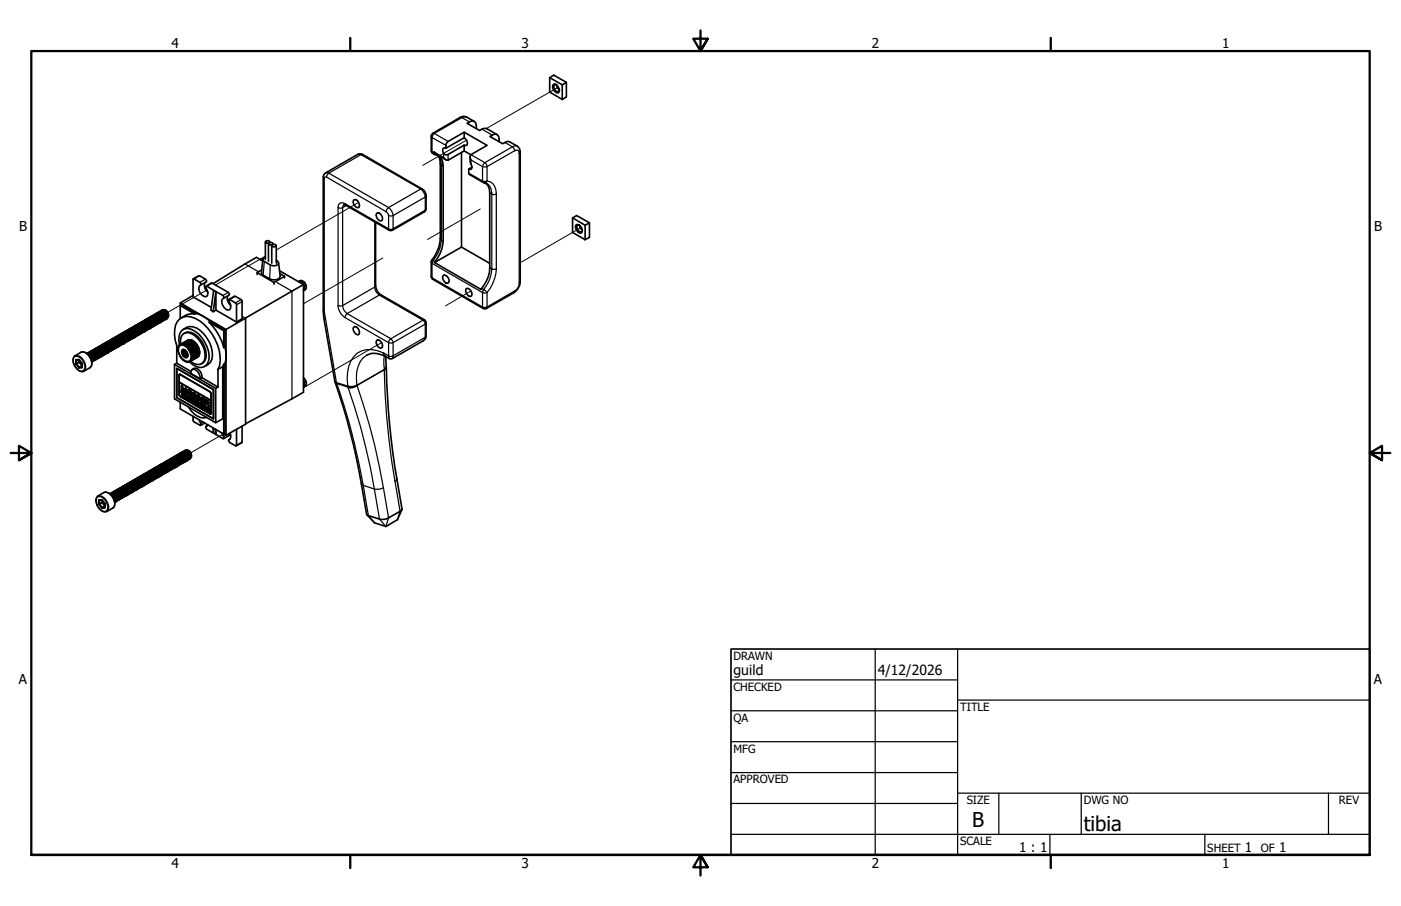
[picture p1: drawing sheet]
<svg xmlns="http://www.w3.org/2000/svg" width="432mm" height="279mm" viewBox="0 0 432 279" stroke-linecap="round" stroke-linejoin="round" font-family="sans-serif">
<defs><g id="words">
<g font-size="6.3">
<text x="299.7" y="255.1">B</text>
<text x="334" y="256.4">tibia</text>
</g>
<g font-size="4.3">
<text x="226.1" y="208">guild</text>
<text x="270.5" y="208.2">4/12/2026</text>
</g>
<g font-size="4.2">
<text x="52.8" y="14.7">4</text>
<text x="160.8" y="14.7">3</text>
<text x="268.7" y="14.7">2</text>
<text x="376.7" y="14.7">1</text>
<text x="5.9" y="71.4">B</text>
<text x="423.5" y="71.4">B</text>
<text x="5.8" y="211.1">A</text>
<text x="423.4" y="211.1">A</text>
<text x="314.1" y="262.9">1 : 1</text>
<text x="383.7" y="262.8">1</text>
<text x="394.2" y="262.8">1</text>
<text x="52.8" y="267.7">4</text>
<text x="160.8" y="267.7">3</text>
<text x="268.7" y="267.7">2</text>
<text x="376.7" y="267.7">1</text>
</g>
<g font-size="3.5">
<text x="226.1" y="203.5">DRAWN</text>
<text x="226.1" y="213">CHECKED</text>
<text x="295.9" y="219.2">TITLE</text>
<text x="226.1" y="222.6">QA</text>
<text x="226.1" y="232.1">MFG</text>
<text x="226.1" y="241.6">APPROVED</text>
<text x="297.9" y="248">SIZE</text>
<text x="334" y="248">DWG NO</text>
<text x="412.7" y="247.9">REV</text>
<text x="295.9" y="260.7">SCALE</text>
<text x="372.1" y="262.8">SHEET</text>
<text x="388.6" y="262.8">OF</text>
</g>
</g></defs>
<!-- layer: Tweak Trail (ANSI) -->
<path d="M172 26.9l-22.1 12.7M143.8 43.2l-13.5 7.8M81.8 79l-15.4 8.9M110.6 62.4l-25.4 14.7M118 79.6l-24.5 14.1M148 64.5l-16.2 9.4M179.1 70.2l-18.8 10.8M63.8 89.4l-12.1 6.9M145.2 89.7l-7.8 4.6M117.6 105.7l-24.1 13.9M68.9 133.8l-10.1 5.8" fill="none" stroke="#000" stroke-width=".31"/>
<!-- layer: Visible (ANSI) -->
<g fill="none" stroke="#000" stroke-width=".51">
<path d="M146.2 37.5l-2.3-1.4a1.94 1.94 0 0 0-2 .1l-8.7 5.1-.3 .7v4.4M146.8 39.6a1.64 1.64 0 0 0-1.5-2.3l-1.3 .7 3.8 2.3a2.27 2.27 0 0 1 2.3-.6l3.1 1.8M169.4 23.9l3.9 2.3M170.5 26.1l.4-.2a1.88 1.88 0 0 1 1.2 2.7 1.8 1.8 0 0 1-1.6-2.5zM171.4 26.1h-.4a1.32 1.32 0 0 0-.1 1.4 1.32 1.32 0 0 0 1.3 .7l.2-.4M171.6 26.2l.8 1.4-.4-.4zM173.3 26.2l1.3-.8v4.5l-1.3 .8zM174.6 25.4l-3.9-2.2-1.3 .7v4.5l3.9 2.3M132.9 46.5l.3 .6 .8 .5M134.8 47.8a3.6 3.6 0 0 1 .9 2.7v23a11.9 11.9 0 0 1-2.6 6.7M137.4 49.3l-3.4-2-.2-.4 .1 .7a3.1 3.1 0 0 1 2.7 3.6v23.1a11.8 11.8 0 0 1-2.7 6.7l14.4 8.3 .2-.3a11.1 11.1 0 0 0 2.4-6.5v-23l-.5-2.2-.6-.8M137.4 45.7a1.83 1.83 0 0 1 .7-2.1l5-2.8 7 4-4.9 2.9-.3 .4 .3 1.2"/>
<path d="M142.2 47v29.2l-8.3 4.8M143.1 44.8l-5 2.8a1.26 1.26 0 0 1-1.5-.3 1.26 1.26 0 0 1 0-1.6h.8M143.1 44.8v1.7l-5 2.9h-.4l-1-.8M143.1 42.5a1.88 1.88 0 0 1 .9 2.2l-.4 .2-.5-.1M143.1 42.5l-5.7 3.2M143.1 46.5l2.1 1.3M143.1 40.8v1.7M144.9 48.3a6 6 0 0 0 .6 3.4l-.2 .4h-.8M145.5 51.6l-1 .5 .2 1.7 4.2 2.5 1.2 .3M149.2 56.4l.7 .2M153.9 43.8a1.72 1.72 0 0 0-1.5-2.4l-1.4 .7 3.9 2.2a2.13 2.13 0 0 1 2.2-.5l2.3 1.3a2.05 2.05 0 0 1 .9 1.8v40a4.5 4.5 0 0 1-1.9 3.3l-8.5 4.9M81 79.9l-.4 4.1 .1 .5a5.7 5.7 0 0 0 4.6 1.7l.9-.6 .2-.4-.5-4.2"/>
<path d="M81.1 79.8l-.7 .3h.6M81.8 79.3l-.5 .3-.2 .7a4.6 4.6 0 0 0 4.1 1.6l.7-.7-.1-.4-.6-.5M81.8 74.6v5.4M81.9 74.4l.8-.2 .4 .2v.3a.86 .86 0 0 1-1.3-.1zM82.7 75.2v5.4M82.9 74.9l.9-.1 .3 .5a.92 .92 0 0 1-1.4-.1zM83.2 74.6v.2M83.8 75.8v5.4M83.9 75.5l.9-.1 .4 .5a.92 .92 0 0 1-1.4-.1zM84.1 75.2v.2M85.2 75.8v5.4M106 63.1l13.9 7.9h1"/>
<path d="M109 61.7l.3-.2a1.75 1.75 0 0 1 1.4 2.4l-.3 .2a1.82 1.82 0 0 1-1.4-2.4zM115.8 68.6v19.5a3.7 3.7 0 0 0 1.6 2.8l13.5 7.8M116.1 65.8l.3-.2a1.82 1.82 0 0 1 1.4 2.3 1.5 1.5 0 0 1-1.5-.5 1.5 1.5 0 0 1-.2-1.6zM130.8 65.3l.5-.9v-4.1a2.4 2.4 0 0 0-1.2-2l-18.3-10.7-.7-.2-.9 .2-9.9 5.7-.5 .7-.1 43 3.5 20.5a210.2 210.2 0 0 1 9.8 41l.5 .5 3.5 1.1a4.1 4.1 0 0 0 2.8-.4l3.5-2 .6-.8a251.3 251.3 0 0 1-4.8-43.6l-.2-3.3M130.9 65.3l-9.9 5.7M142.2 76.2l8.7 5M176.5 67.2l3.8 2.3M177.5 69.3a1.63 1.63 0 0 1 1.7 .8 1.63 1.63 0 0 1-.1 1.8 1.87 1.87 0 0 1-1.6-2.6zM178.5 69.4l-.4-.1a1.33 1.33 0 0 0-.1 1.5 1.33 1.33 0 0 0 1.3 .6l.2-.3M178.6 69.5l.2 .5 .7 .9M178.7 69.5l.8 1.4M180.3 69.5l1.4-.8v4.5l-1.4 .7z"/>
<path d="M181.7 68.7l-4-2.2-1.2 .7v4.5l3.8 2.2M42.6 99.9a1.67 1.67 0 0 1 1.6 .7 1.67 1.67 0 0 1 .1 1.8M42.9 99.8a1.66 1.66 0 0 1 1.6 .5 1.66 1.66 0 0 1 .3 1.7l-.3 .2M43 99.7a1.64 1.64 0 0 1 1.6 .7 1.64 1.64 0 0 1 0 1.8M43.2 99.6a1.71 1.71 0 0 1 1.9 2.3l-.3 .1M43.3 99.4a1.75 1.75 0 0 1 1.7 2.6M43.6 99.4a1.66 1.66 0 0 1 1.7 .5 1.66 1.66 0 0 1 .2 1.8l-.3 .1M43.6 99.9a1.99 1.99 0 0 1 1 1.8M43.7 99.3a1.69 1.69 0 0 1 1.6 .7 1.69 1.69 0 0 1 0 1.8M43.9 99.2a1.64 1.64 0 0 1 1.7 .5 1.64 1.64 0 0 1 .2 1.7l-.3 .2M43.9 99.8a1.99 1.99 0 0 1 1.1 1.7M44.1 99.1a1.68 1.68 0 0 1 1.6 2.4"/>
<path d="M44.3 99a1.64 1.64 0 0 1 1.6 .5 1.64 1.64 0 0 1 .3 1.7l-.3 .2M44.3 99.6a1.8 1.8 0 0 1 1 1.6M44.4 98.9a1.67 1.67 0 0 1 1.6 .7 1.67 1.67 0 0 1 .1 1.7M44.6 98.7a1.45 1.45 0 0 1 2 1.4l-.1 .9-.3 .2M44.6 99.4a1.8 1.8 0 0 1 1.1 1.6M44.8 98.7a1.68 1.68 0 0 1 1.6 2.5M45 98.6a1.66 1.66 0 0 1 1.7 .5 1.66 1.66 0 0 1 .2 1.7l-.3 .2M45 99.1a1.99 1.99 0 0 1 1 1.7M45.1 98.4a1.72 1.72 0 0 1 1.7 2.5M45.3 98.4a1.56 1.56 0 0 1 1.7 .6 1.56 1.56 0 0 1 0 1.8M45.3 98.9a1.7 1.7 0 0 1 1.1 1.7M45.5 98.2a1.66 1.66 0 0 1 1.6 .8 1.66 1.66 0 0 1 0 1.7"/>
<path d="M45.7 98.2a1.64 1.64 0 0 1 1.6 .5 1.64 1.64 0 0 1 .3 1.7l-.3 .2M45.7 98.7a1.99 1.99 0 0 1 1 1.8M45.8 98a1.69 1.69 0 0 1 1.6 .8 1.69 1.69 0 0 1 .1 1.7M46 97.9a1.71 1.71 0 0 1 2 2.3l-.3 .2M46 98.6a1.73 1.73 0 0 1 1.1 1.6M46.2 97.9a1.67 1.67 0 0 1 1.6 .7 1.67 1.67 0 0 1 .1 1.7M46.4 97.7a1.71 1.71 0 0 1 1.9 2.3l-.3 .2M46.4 98.4a1.8 1.8 0 0 1 1 1.6M46.5 97.6a1.74 1.74 0 0 1 1.7 2.5M46.7 97.5a1.66 1.66 0 0 1 1.7 .6 1.66 1.66 0 0 1 .3 1.7l-.3 .1M46.8 98.1a1.99 1.99 0 0 1 1 1.7M46.9 97.4a1.75 1.75 0 0 1 1.7 2.5"/>
<path d="M47.1 97.3a1.63 1.63 0 0 1 1.7 .6 1.63 1.63 0 0 1 .2 1.7l-.3 .2M47.1 97.9a1.99 1.99 0 0 1 1 1.7M47.2 97.2a1.74 1.74 0 0 1 1.8 2.5M47.4 97.2a1.64 1.64 0 0 1 1.7 .4 1.64 1.64 0 0 1 .3 1.8l-.3 .2M47.5 97.7a1.81 1.81 0 0 1 1 1.7M47.6 97a1.67 1.67 0 0 1 1.6 .7 1.67 1.67 0 0 1 .1 1.8M47.8 96.9a1.66 1.66 0 0 1 1.7 .6 1.66 1.66 0 0 1 .2 1.7l-.2 .2M47.8 97.5a1.56 1.56 0 0 1 1 1.7M47.9 96.8a1.67 1.67 0 0 1 1.7 .7 1.67 1.67 0 0 1 .1 1.8M48.1 96.7a1.71 1.71 0 0 1 2 2.3l-.3 .2M48.2 97.3a1.8 1.8 0 0 1 1 1.7M48.3 96.6a1.77 1.77 0 0 1 1.7 2.5"/>
<path d="M48.5 96.5a1.54 1.54 0 0 1 1.7 .6 1.54 1.54 0 0 1 0 1.8M48.5 97.1a1.89 1.89 0 0 1 1.1 1.7M48.6 96.4a1.66 1.66 0 0 1 1.6 .7 1.66 1.66 0 0 1 .1 1.8M48.8 96.3a1.64 1.64 0 0 1 1.7 .5 1.64 1.64 0 0 1 .3 1.8l-.3 .1M48.9 96.9a1.99 1.99 0 0 1 1 1.7M48.9 99.7h.1M49 96.2a1.74 1.74 0 0 1 1.7 2.5M49.2 96.1a1.64 1.64 0 0 1 1.7 .5 1.64 1.64 0 0 1 .3 1.8l-.3 .2M49.3 96.7a1.8 1.8 0 0 1 1 1.7M49.3 96a1.67 1.67 0 0 1 1.7 .7 1.67 1.67 0 0 1 .1 1.8M49.5 95.9a1.71 1.71 0 0 1 2 2.3l-.3 .2M49.6 96.5a1.8 1.8 0 0 1 1 1.7"/>
<path d="M49.6 99.3h.1M49.7 95.8a1.68 1.68 0 0 1 1.7 2.5M49.9 95.7a.86 .86 0 0 1 1.2 .1M50 96.3a1.99 1.99 0 0 1 1 1.7M50 95.6h.7l.4 .2M50 99.1h.1M50.3 96.1a1.7 1.7 0 0 1 1 1.7M50.7 95.9a1.99 1.99 0 0 1 1 1.7M50.7 98.7h.1M50.9 95.6l.9 .9-.8-.8M51.1 95.8l.7 .8 .1 .8M51.1 95.8l.8 1.3-.3 .9"/>
<path d="M55.6 93.4l14.1 8.2M59.5 91.1l-3.9 2.3v4.8M59.6 86l1.9-1 1.8 1.1 .4 .6-.1 .2-1.8 1M60.1 96.8a5.3 5.3 0 0 0-4.3 1.2M60.4 96.6a10 10 0 0 1 4.4 2.6M60.4 96.6l-4.5-2.6-.3 .2 4.5 2.6M60.4 96.6l-.3 .2M63.2 87.1a2.28 2.28 0 0 0 .9 3M63.5 88.3l1.7-1.1 .2 .1 5 2.9 .3 .5-.1 .3-1.6 .9M63.5 88.8l-.3 .2M64.5 99.4a17 17 0 0 1 4.5 7.8M64.5 99.4l4.5 2.6"/>
<path d="M64.8 99.2l4.5 2.6v5.2M64.8 99.2l-.3 .2M65.7 96.1l.8-6.2 2.2 1.2 .3 .7a2.2 2.2 0 0 0-.4 2.5 2.2 2.2 0 0 0 2.2 1.2 2.44 2.44 0 0 0-.4-2.9l.1-.3 .3 .1 2 1.3 .1 5.6M65.8 89.5l-2-1.2-.4 .2 .1 .4a1.95 1.95 0 0 1 .2 2.5 2.21 2.21 0 0 1-2.1-1.2 2.21 2.21 0 0 1 .4-2.5l-.4-.6-2-1.1-.1 5.6 5.7 3.2M70.3 91.2a2.36 2.36 0 0 0 .8 3M70.5 92.3l2-.9 2 1.2 .1 5.7-1.7 1-6.4-3.7-.8 .5-.7-.4 .8-6.2 .7 .4v5.7M75.6 98.1l17.9-10.3v33.2l-17.8 9.7M75.6 98.1l.1 32.7-6 3.4-.7-.3v-21.6M75.7 98.1l-6 3.5v8.1M79.2 84.1l5.3 3v.5M80.6 83.2l-1.4 .9v.5M81 80.5l-1.9-1.1-13.4 8"/>
<path d="M86.2 83.5l7.3 4.3M86.3 84.4l1.4 .8v.5M87.7 85.2l-3.2 1.9M93.5 86.8l.9 1.5M93.6 89.6l.5-.3a1.89 1.89 0 0 0-1.6-2.7l-.5 .3a1.8 1.8 0 0 1 1.5 2.8M130.8 98.7l.5 .8v4.1l-.2 .9-.7 .6-9.4 5.5M132.9 85.2l.5 .9M133.1 80.2l-.2 .6v4.5M133.3 86.1l15.6 9M136.5 85l.4-.2a1.82 1.82 0 0 1 1.4 2.3l-.4 .3a1.82 1.82 0 0 1-1.4-2.4zM143.6 89.1l.4-.2a1.85 1.85 0 0 1 1.4 2.3l-.4 .2a1.85 1.85 0 0 1-1.4-2.3zM149 95.1h.9"/>
<path d="M22.9 109.9l2.4-1.4a3.4 3.4 0 0 1 2.7 4.7l-2.5 1.4a2.74 2.74 0 0 1-2.4-1.7 2.56 2.56 0 0 1-.2-3zM23.4 110.9h.9l1 1.2v1.3l-1 .1-.9-1.2zM23.4 112.3l.2-.1 .8 1.1-.1 .2M23.4 110.9l.2 .1M23.6 111l.8-.1v.8l-.8 .5zM24.6 111.1v.5l-.2 .1 .9 1.1v-.2M24.6 111.6l.7 1M25.3 112.8l-.9 .5 .9-.1M26.8 109a1.74 1.74 0 0 1 1.6 2.5l-.1 .1a1.64 1.64 0 0 0-1.1-2.6zM26.9 109a1.66 1.66 0 0 1 1.7 .5 1.66 1.66 0 0 1 .3 1.8l-.3 .1M27 109.2a2.11 2.11 0 0 1 1.3 2.3M27.1 108.8a1.75 1.75 0 0 1 1.7 2.6"/>
<path d="M27.1 109.3a2.08 2.08 0 0 1 1.2 2.1M27.3 108.8a1.62 1.62 0 0 1 1.7 .5 1.62 1.62 0 0 1 .2 1.8l-.2 .1M27.3 109.3a1.89 1.89 0 0 1 1.1 1.8M27.4 108.6a1.66 1.66 0 0 1 1.6 .8 1.66 1.66 0 0 1 .1 1.7M27.6 108.6a1.64 1.64 0 0 1 1.7 .5 1.64 1.64 0 0 1 .3 1.7l-.3 .2M27.7 109.2a1.81 1.81 0 0 1 1 1.7M27.8 108.5a1.68 1.68 0 0 1 1.7 2.4M28 108.3a1.71 1.71 0 0 1 2 2.3l-.3 .2M28.1 109a1.8 1.8 0 0 1 1 1.6M28.1 108.3a1.67 1.67 0 0 1 1.7 .7 1.67 1.67 0 0 1 0 1.7M28.3 108.1a1.21 1.21 0 0 1 1.8 .8l.3 1.1-.4 .6M28.4 108.8a1.8 1.8 0 0 1 1 1.6"/>
<path d="M28.5 108a1.74 1.74 0 0 1 1.7 2.6M28.7 107.9a1.66 1.66 0 0 1 1.7 .6 1.66 1.66 0 0 1 .3 1.7l-.3 .2M28.8 108.5a1.99 1.99 0 0 1 1 1.7M28.8 107.8a1.75 1.75 0 0 1 1.7 2.6M29.1 107.8a1.63 1.63 0 0 1 1.6 .5 1.63 1.63 0 0 1 .3 1.7l-.3 .2M29.1 108.3a1.99 1.99 0 0 1 1 1.7M29.2 107.6a1.74 1.74 0 0 1 1.7 2.5M29.4 107.6a1.64 1.64 0 0 1 1.7 .5 1.64 1.64 0 0 1 .3 1.7l-.3 .2M29.5 108.1a1.81 1.81 0 0 1 1 1.8M29.5 107.4a1.67 1.67 0 0 1 1.7 .7 1.67 1.67 0 0 1 0 1.8M29.8 107.3a1.66 1.66 0 0 1 1.6 .6 1.66 1.66 0 0 1 .3 1.7l-.3 .2M29.8 107.9a1.56 1.56 0 0 1 1 1.7"/>
<path d="M29.8 110.7h.1M29.9 107.3a1.64 1.64 0 0 1 1.6 .7 1.64 1.64 0 0 1 .1 1.7M30.1 107.1a1.71 1.71 0 0 1 2 2.3l-.4 .2M30.2 107.7a1.99 1.99 0 0 1 1 1.7M30.2 107a1.75 1.75 0 0 1 1.7 2.5M30.5 106.9a1.66 1.66 0 0 1 1.7 .5 1.66 1.66 0 0 1 .2 1.8l-.3 .1M30.5 107.5a1.99 1.99 0 0 1 1.1 1.7M30.6 106.8a1.67 1.67 0 0 1 1.6 .7 1.67 1.67 0 0 1 .1 1.8M30.8 106.7a1.64 1.64 0 0 1 1.7 .5 1.64 1.64 0 0 1 .3 1.8l-.4 .2M30.9 107.3a1.99 1.99 0 0 1 1 1.7M30.9 110.1h.1M31 106.6a1.74 1.74 0 0 1 1.7 2.5"/>
<path d="M31.2 106.5a1.71 1.71 0 0 1 1.9 2.3l-.3 .2M31.2 107.1a1.8 1.8 0 0 1 1.1 1.7M31.3 106.4a1.67 1.67 0 0 1 1.6 .7 1.67 1.67 0 0 1 .1 1.8M31.6 106.3a1.45 1.45 0 0 1 1.9 1.3l.1 .6-.5 .6M31.6 106.9a1.8 1.8 0 0 1 1 1.7M31.7 106.2a1.74 1.74 0 0 1 1.6 2.5M31.9 106.1a1.66 1.66 0 0 1 1.7 .5 1.66 1.66 0 0 1 .2 1.8l-.3 .1M31.9 106.7a1.99 1.99 0 0 1 1.1 1.7M32 106a1.72 1.72 0 0 1 1.7 2.5M32.3 105.9a1.56 1.56 0 0 1 1.6 .6 1.56 1.56 0 0 1 0 1.8M32.3 106.5a1.7 1.7 0 0 1 1 1.7M32.3 109.3h.1"/>
<path d="M32.4 105.8a1.64 1.64 0 0 1 1.6 .7 1.64 1.64 0 0 1 0 1.8M32.6 105.7a1.64 1.64 0 0 1 1.7 .5 1.64 1.64 0 0 1 .2 1.7l-.3 .2M32.6 106.3a1.81 1.81 0 0 1 1.1 1.7M32.6 109.1h.1M32.7 105.6a1.72 1.72 0 0 1 1.8 2.5M33 105.5a1.71 1.71 0 0 1 1.9 2.3l-.3 .1M33 106.1a1.73 1.73 0 0 1 1 1.7M33.1 105.4a1.64 1.64 0 0 1 1.6 .7 1.64 1.64 0 0 1 0 1.8M33.3 105.3a1.21 1.21 0 0 1 1.8 .7l.3 1.2-.5 .6M33.3 105.9a1.8 1.8 0 0 1 1.1 1.7M33.5 105.2a1.74 1.74 0 0 1 1.6 2.5M33.7 105.1a1.66 1.66 0 0 1 1.7 .5 1.66 1.66 0 0 1 .2 1.8l-.3 .1"/>
<path d="M33.7 105.7a1.99 1.99 0 0 1 1 1.7M33.7 108.5h.1M33.8 105a1.75 1.75 0 0 1 1.7 2.5M34 104.9a1.63 1.63 0 0 1 1.7 .5 1.63 1.63 0 0 1 .2 1.7l-.3 .2M34 105.5a1.99 1.99 0 0 1 1.1 1.7M34.2 104.8a1.68 1.68 0 0 1 1.6 2.5M34.4 104.7a1.64 1.64 0 0 1 1.6 .5 1.64 1.64 0 0 1 .3 1.7l-.3 .2M34.4 105.3a1.8 1.8 0 0 1 1 1.6M34.4 108.1h.1M34.5 104.6a1.67 1.67 0 0 1 1.6 .7 1.67 1.67 0 0 1 .1 1.8M34.7 104.5a1.66 1.66 0 0 1 1.7 .5 1.66 1.66 0 0 1 .2 1.7l-.2 .2M34.7 105.1a1.56 1.56 0 0 1 1.1 1.6"/>
<path d="M34.9 104.4a1.64 1.64 0 0 1 1.6 .7 1.64 1.64 0 0 1 0 1.8M35.1 104.3a1.71 1.71 0 0 1 1.9 2.3l-.3 .1M35.1 104.8a1.99 1.99 0 0 1 1 1.8M35.2 104.1h.1M35.2 104.1a1.74 1.74 0 0 1 1.7 2.6M35.4 104.1a1.62 1.62 0 0 1 1.7 .5 1.62 1.62 0 0 1 .2 1.8l-.2 .1M35.4 104.6a1.89 1.89 0 0 1 1.1 1.8M35.6 103.9h.1M35.6 103.9a1.66 1.66 0 0 1 1.6 2.5M35.8 103.9a1.64 1.64 0 0 1 1.6 .5 1.64 1.64 0 0 1 .3 1.7l-.3 .2M35.8 104.5a1.99 1.99 0 0 1 1 1.7M35.9 103.8a1.68 1.68 0 0 1 1.7 2.4"/>
<path d="M36.1 103.6a1.71 1.71 0 0 1 2 2.3l-.3 .2M36.2 104.3a1.8 1.8 0 0 1 1 1.6M36.3 103.6a1.67 1.67 0 0 1 1.6 .7 1.67 1.67 0 0 1 .1 1.7M36.4 103.4a1.71 1.71 0 0 1 2 2.3l-.3 .2M36.5 104.1a1.8 1.8 0 0 1 1 1.6M36.6 103.3a1.74 1.74 0 0 1 1.7 2.6M36.8 103.3a1.66 1.66 0 0 1 1.7 .5 1.66 1.66 0 0 1 .3 1.7l-.3 .2M36.9 103.8a1.99 1.99 0 0 1 1 1.7M37 103.1h.1M37 103.1a1.71 1.71 0 0 1 1.7 2.5M37.2 103.1a1.56 1.56 0 0 1 1.7 .6 1.56 1.56 0 0 1 0 1.8M37.2 103.6a1.7 1.7 0 0 1 1 1.7"/>
<path d="M37.3 102.9h.1M37.4 102.9a1.63 1.63 0 0 1 1.6 .8 1.63 1.63 0 0 1 0 1.7M37.5 102.9a1.64 1.64 0 0 1 1.7 .5 1.64 1.64 0 0 1 .3 1.7l-.3 .2M37.6 103.4a1.81 1.81 0 0 1 1 1.8M37.7 102.7a1.73 1.73 0 0 1 1.7 2.5M37.9 102.6a1.66 1.66 0 0 1 1.7 .6 1.66 1.66 0 0 1 .2 1.7l-.2 .2M37.9 103.3a1.73 1.73 0 0 1 1.1 1.6M38 102.6a1.64 1.64 0 0 1 1.7 .7 1.64 1.64 0 0 1 0 1.7M38.2 102.4a1.71 1.71 0 0 1 2 2.3l-.3 .2M38.3 103.1a1.8 1.8 0 0 1 1 1.6M38.4 102.3a1.74 1.74 0 0 1 1.7 2.5M38.6 102.2a1.66 1.66 0 0 1 1.7 .6 1.66 1.66 0 0 1 .3 1.7l-.3 .1"/>
<path d="M38.7 102.8a1.99 1.99 0 0 1 1 1.7M38.7 105.6v.1M38.7 102.1a1.75 1.75 0 0 1 1.7 2.5M38.9 102a1.64 1.64 0 0 1 1.7 .5 1.64 1.64 0 0 1 .3 1.8l-.3 .2M39 102.6a1.99 1.99 0 0 1 1 1.7M39.1 101.9a1.67 1.67 0 0 1 1.7 2.5M39.3 101.9a1.64 1.64 0 0 1 1.7 .4 1.64 1.64 0 0 1 .3 1.8l-.3 .2M39.4 102.4a1.8 1.8 0 0 1 1 1.7M39.4 101.7a1.67 1.67 0 0 1 1.7 .7 1.67 1.67 0 0 1 0 1.8M39.7 101.6a1.45 1.45 0 0 1 2 1.3l-.1 1-.3 .2M39.7 102.2a1.56 1.56 0 0 1 1 1.7M39.8 101.5a1.64 1.64 0 0 1 1.6 .7 1.64 1.64 0 0 1 .1 1.8"/>
<path d="M40 101.4a1.71 1.71 0 0 1 2 2.3l-.3 .2M40.1 102a1.99 1.99 0 0 1 1 1.7M40.1 101.3a1.72 1.72 0 0 1 1.7 2.5M40.4 101.2a1.62 1.62 0 0 1 1.7 .5 1.62 1.62 0 0 1 .2 1.8l-.3 .1M40.4 101.8a1.89 1.89 0 0 1 1.1 1.7M40.5 101.1a1.66 1.66 0 0 1 1.6 .7 1.66 1.66 0 0 1 .1 1.8M40.7 101a1.64 1.64 0 0 1 1.7 .5 1.64 1.64 0 0 1 .3 1.8l-.3 .1M40.8 101.6a1.99 1.99 0 0 1 1 1.7M40.9 100.9a1.68 1.68 0 0 1 1.6 2.5M41.1 100.8a1.71 1.71 0 0 1 2 2.3l-.4 .2M41.1 101.4a1.8 1.8 0 0 1 1.1 1.7M41.2 100.7a1.64 1.64 0 0 1 1.6 .7 1.64 1.64 0 0 1 .1 1.8"/>
<path d="M41.4 100.6a1.71 1.71 0 0 1 2 2.3l-.3 .2M41.5 101.2a1.8 1.8 0 0 1 1 1.7M41.6 100.5a1.74 1.74 0 0 1 1.6 2.5M41.8 100.4a1.66 1.66 0 0 1 1.7 .5 1.66 1.66 0 0 1 .3 1.8l-.4 .1M41.8 101a1.99 1.99 0 0 1 1.1 1.7M41.8 103.8h.1M41.9 100.3a1.75 1.75 0 0 1 1.7 2.5M42.2 100.2a1.63 1.63 0 0 1 1.6 .5 1.63 1.63 0 0 1 .3 1.7l-.3 .2M42.2 100.8a1.99 1.99 0 0 1 1 1.7M42.3 100.1a1.68 1.68 0 0 1 1.6 2.5M42.5 100a1.64 1.64 0 0 1 1.7 .5 1.64 1.64 0 0 1 .2 1.7l-.3 .2M42.5 100.6a1.81 1.81 0 0 1 1.1 1.7"/>
<path d="M42.9 100.4a1.56 1.56 0 0 1 1 1.6M43.2 100.2a1.8 1.8 0 0 1 1.1 1.7M46.8 100.9v.1M47.8 100.3h.1M53.8 112.4l12.7 7.4M54.5 113.6l11.3 6.5v9.1l-11.3-6.6zM54.5 112l4.4 2.6M55 107.6l-.2 .2 .3 .5-.2 .1 .3 .5v.4l.3 .2 .1 .5h.2v.4l.2 .2h.3l.2 .5 .2-.1M55.1 107.1l-.2 .1 .2 .5-.3 .1M55.2 106.6l-.2 .3 .1 .3h-.2M55.2 115.7v2.2l9.9 5.6-9.8-5.6M55.2 117.9v2.6l9.8 5.7"/>
<path d="M55.2 115.7l.4-.1 9.1 5.2 .3 .5 .1 2.1M55.2 117.9h.1M55.3 106.4a5 5 0 0 1 .8-4.5 3.2 3.2 0 0 1 3.9 .2 10.1 10.1 0 0 1 4.4 8.8 2.84 2.84 0 0 1-2 2.4 2.84 2.84 0 0 1-3-.8l-1-.9M55.3 115.4l9.7 5.6v6.6l-9.7-5.6zM55.3 115.4l-.1 .3M55.3 115.5h.3M55.6 106.2v.4l-.2-.2M55.7 106.2a2.7 2.7 0 0 1 2.1-3.6 7.5 7.5 0 0 1 5.1 8.7 2.8 2.8 0 0 1-4.5-.1l.1 .3M55.9 118.9l.3 .2 .4 1.6 .5-1.1 .3 .2v1.5l-.2-.1v-1.3l-.4 1-.7-1.6v1.2l-.2-.1zM56 108.4a2.02 2.02 0 0 0 1.3 1.9M56 118.9v1.5M56.1 106.2l-.1 .3-.2-.3"/>
<path d="M56.1 119.3l.5 1.5M56.2 107.9a1.58 1.58 0 0 1 1.5 2.3 1.5 1.5 0 0 1-1.5-.7 1.5 1.5 0 0 1 0-1.6zM56.3 106.2l.2 .4 .1-.3M56.3 107.8l-.1 .1M56.4 108.5l.7 1.3M56.5 101.6a3.8 3.8 0 0 1 5.2 .3 9.6 9.6 0 0 1 3.6 9l-.5 .9-1.7 1.2M56.5 111.1l.2-.1 .1 .3 .4 .1M56.7 102.8a2.95 2.95 0 0 1 4.1 .8 7.9 7.9 0 0 1 2.6 7l-.3 .8-1 .8M56.7 107.8a1.76 1.76 0 0 0 1.1 2.1M56.8 106.4l.2 .3 .1-.1M56.8 107.8a1.61 1.61 0 0 0 1 1.9M56.8 108.3l.7 1.3"/>
<path d="M57 107.9a1.82 1.82 0 0 0 .8 1.6M57.1 111.4l.1-.1 .1 .3h.5M57.1 108l.2 .8 .5 .6M57.1 108.1l.7 1.2M57.2 119.6l-.6 1.1M57.2 119.9h.1M57.3 119.9l-.1 1.3h.2M57.3 106.7l.1 .4 .2-.1M57.5 108.4l.2 .5M57.7 108.7l.1 .6-.3 .7a1.6 1.6 0 0 1-1-2.2 1.62 1.62 0 0 0 1.2 2.1M57.8 105a2.11 2.11 0 0 1 2.8 1.2 3.6 3.6 0 0 1 .7 3.5l-2.9 1.8M57.8 107.3v.3h.3"/>
<path d="M58 104.9l-2.6 1.5-.1 .4-.2-.1M58.2 111.6l-.4 .1-.1-.3-.1 .2M58.3 104.8l-2.7 1.4 2.5-1.4M58.3 111.6l-.3-.2v.3M58.3 107.8l-.1 .3 .3 .1M58.5 104.8l-2.4 1.4 2.6-1.4M58.7 108.5l-.2 .2 .3 .1M58.9 110.9h-.2l.1 .3M58.9 109.2l-.2 .1 .3 .2M59.1 104.9l-2.5 1.4 .2 .1 2.4-1.4M59.1 110.4h-.3l.2 .3M59.1 109.9h-.2l.2 .3"/>
<path d="M59.2 113.9a2 2 0 0 1 3 1.9v.7M59.6 105.2l-2.5 1.4 .2 .1 2.5-1.4M60.1 105.6l-2.5 1.4 .2 .3 2.5-1.5M60.1 105.5l-2.7 1.6M60.5 106l-2.7 1.6M60.6 106.1l-2.5 1.5 .2 .2 2.5-1.4M60.9 106.6l-2.7 1.5M61 106.7l-2.5 1.5 .2 .3 2.5-1.4M61 110.1l-2.7 1.5M61.2 107.2l-2.7 1.5M61.3 107.4l-2.5 1.4 .1 .4 2.5-1.5M61.3 109.8l-2.6 1.6 2.5-1.5"/>
<path d="M61.4 107.8l-2.7 1.5M61.5 108.1l-2.5 1.4 .1 .4 2.4-1.5M61.5 109.3l-2.6 1.6 2.5-1.4M61.5 108.8l-2.4 1.4v.2l2.4-1.4M62.2 116.5l-.5 .3-2.8-1.6v-.7l.3-.5a2.35 2.35 0 0 1 2.5 2.8M67.2 113.9a10.9 10.9 0 0 0-1-9.4 11.7 11.7 0 0 0-8.7-7 3.9 3.9 0 0 0-3.7 4.1l.2 3.2 .5 1.8v5.4l-.7 .4v10.6l12.7 7.4M67.2 113.9v5.5l-5-2.9M68.6 113.1v16.1l-2.1 1.2v-10.6l.7-.4M68.6 113.1l-1.4 .8M69.3 112.1l-.3 .2-.4 .8M69.3 107l.4 2.7M69.3 112.1v21.6l-.3 .2-13.4-7.8v-2.1"/>
<path d="M69.3 101.8l-.3 .2v5.2M69.3 107l-.3 .2M69.7 109.7l-.4 2.4M69.7 109.7v24.5M93.5 116.5a1.54 1.54 0 0 1 1 1.4 1.54 1.54 0 0 1-.9 1.4M93.5 117.4a1.41 1.41 0 0 1 0 2M93.5 116.5l.9 1.5M109 100.9l.3-.2a1.75 1.75 0 0 1 1.4 2.4l-.3 .2a1.82 1.82 0 0 1-1.4-2.4zM113 109.5a6.1 6.1 0 0 1 5.7 .3M116.1 105l.3-.2a1.82 1.82 0 0 1 1.4 2.3l-.4 .3a1.75 1.75 0 0 1-1.3-2.4zM118.2 108.8l.4 1 1.6 .8 .7-.1M55.2 120.5l9.8 5.7"/>
<path d="M55.3 120.6l-.1 1.1 .4 .5 9.1 5.4M55.4 139.9a1.68 1.68 0 0 1 1.6 2.5M55.6 139.8a1.62 1.62 0 0 1 2.1 1.6v.4l-.5 .4M55.7 139.7a1.67 1.67 0 0 1 1.6 .7 1.67 1.67 0 0 1 .1 1.8M55.9 120.4l.2 .1M55.9 121.4a.63 .63 0 0 1 .6 .4 .63 .63 0 0 1 0 .6l-.6-.2zM55.9 122.2l.7 .2M55.9 139.6a1.66 1.66 0 0 1 1.7 .5 1.66 1.66 0 0 1 .2 1.8l-.2 .1M56.1 121.5v.7h.4M56.1 139.4a1.69 1.69 0 0 1 1.6 .8 1.69 1.69 0 0 1 0 1.8M56.3 139.4a1.66 1.66 0 0 1 1.7 .5 1.66 1.66 0 0 1 .2 1.8l-.3 .1M56.3 140a1.99 1.99 0 0 1 1 1.7"/>
<path d="M56.4 121.7l-.3-.2 .3 .2 .1 .5M56.4 139.3a1.75 1.75 0 0 1 1.7 2.5M56.6 121.9l-.1 .3M56.6 139.2a1.64 1.64 0 0 1 1.7 .5 1.64 1.64 0 0 1 .3 1.7l-.3 .2M56.6 120.8h.2M56.7 139.8a1.99 1.99 0 0 1 1 1.7M56.8 121.9l.1 .8zM56.8 139.1a1.64 1.64 0 0 1 1.6 .7 1.64 1.64 0 0 1 0 1.7M56.8 121.9v.7M57 139l.5-.2 .7 .3M57 139.6a1.81 1.81 0 0 1 1 1.7M57.1 122.2h.4l.3 .5-.6-.4a.38 .38 0 0 0 0 .5 .38 .38 0 0 0 .5 .1l-.2-.3 .3 .2v.3l-.6-.2z"/>
<path d="M57.1 138.8l1.1 .3M57.1 138.8v.1M57.3 122.2l-.1 .1M57.4 122.9l.4 .2M57.4 139.4a1.8 1.8 0 0 1 1 1.6M57.5 122.7l.2 .2M57.5 122.3l-.4-.1 .1 .5M57.7 122.8v.2M57.7 122.6h.1M57.7 139.2a1.8 1.8 0 0 1 1 1.6M57.8 120.3l.3-.1 .7 .4 .3 .6-.9-.7a.82 .82 0 0 0-.1 1 .82 .82 0 0 0 .9 .4l-.5-.7 .7 .3v.6a1.46 1.46 0 0 1-1.4-1.8zM57.9 120.3a1.26 1.26 0 0 0 1.3 1.7"/>
<path d="M57.9 138.9l.9 .9-.7-.8a1.57 1.57 0 0 1 .9 1.7M58 122.6v.8zM58 125.5a5.3 5.3 0 0 0 5.6 3.2M58 120.5l.8 .2 .1 .5M58 122.6v.7M58.2 139.1l.7 1.2a.64 .64 0 0 1-.2 1M58.5 121.3l.5 .3M58.5 122.9l.6 .6 .1-.2v.7l-.5-.6-.2 .2zM58.5 123.6h.2M58.5 121.2v.1M58.6 122.9v.7M58.7 123.4l.4 .2"/>
<path d="M59.1 121.5l-.1 .4M59.1 121.1h.1M59.1 123.6v.4M59.1 123.3v.2M59.1 124h.1M59.4 123.4l.1 .8zM59.4 124.1h.1M59.4 121.2a.91 .91 0 0 1 1 .5 .91 .91 0 0 1-.2 1.1l-.6-.3-.2-.4 .6 .5 .3-.4h-.4l-.3-.3zM59.4 123.4v.7M59.5 128.4l.1 1.5 2.2 1.3 .2-.3-.7-1.5M59.5 122.2l.4 .5h.4M59.6 121.1v.7l.3 .4h.4l-.2 .4"/>
<path d="M59.7 121.3l.5 .2-.1 .6M59.7 121.3a.51 .51 0 0 1 .4 .8l-.4-.2zM59.9 123.7l.6 .3h-.2v.7l-.2-.8zM59.9 123.8l.2 .1M60.1 124.6h.2M60.2 123.9v.6M60.3 124h.2M60.6 121.9a.93 .93 0 0 1 1 .5 .93 .93 0 0 1-.2 1.1l-.6-.3-.2-.4 .5 .5h.3l.1-.4-.7-.3zM60.6 124.2l.6 .3 .1 .5-.5-.1zM60.7 124.3h.3M60.7 124.2v.5M60.8 122.9l.7 .6"/>
<path d="M60.8 121.9v.7l.4 .3h.3l-.2 .4M60.8 124.3l.3 .2 .1 .5-.4-.2zM60.9 122l.5 .2v.6M60.9 122l.4 .3v.5l-.4-.2zM61 125l.3 .1M61.2 125h.1M61.3 124.6l-.1 .4M61.5 124.6l.5 .3 .1 .3h-.3l.4 .5-.5-.5-.2 .1zM61.5 125.3h.1M61.5 124.7v.6M61.6 125l.3 .2M61.6 125.1h.2"/>
<path d="M61.8 125.1l-.1 .1M61.8 125.2h.2M61.8 125.2h.1M61.8 125.2h.3M61.9 124.8l-.3-.1 .4 .5M62 125.3v.4M62 122.6h.4l.3 .3 .2 .4-.7-.6-.2 .5h.4l.3 .3 .2 .7a.95 .95 0 0 1-1-.5 .95 .95 0 0 1 .1-1.1zM62 122.6a1.12 1.12 0 0 0 .8 1.6M62 125v.2M62.1 123.1l-.1 .1M62.2 123.3l.5 .2v.5M62.2 123.3l.4 .3v.5l-.5-.4z"/>
<path d="M62.2 122.7h.1M62.3 125.2h.1a.79 .79 0 0 1 .5 1l-.5-.3zM62.3 122.7h.1M62.3 122.7h.2M62.4 125.2v.4M62.4 125.3h.3M62.6 125.3l-.2 .2 .2 .4M62.6 125.9h.1M62.6 125.9l.1 .1M62.6 125.8l.2 .2M62.6 125.3l.3 .3-.1 .4M62.6 125.8v.1"/>
<path d="M62.7 122.9v.3M62.7 126h.1M62.7 125.9v.1M62.7 124l-.1 .1M62.7 123.1l.2 .1M62.9 126h.1M62.9 125.5l-.1 .5M63.1 125.5l.3 .9 .4-.5-.2 .7-.4-.2zM63.1 130.4l-1.3 .8M63.2 123.1a1.43 1.43 0 0 1 1.3 1.2l-.5 .1 .6 1-.8-1.1-.4-.2v.6h-.2zM63.2 124.7h.2M63.2 125.6v.6"/>
<path d="M63.2 123.1v1.5M63.2 126.2h.1M63.4 124.1l.4 .2M63.4 126.4l.3 .1M63.4 123.4l.8 .4 .1 .4zM63.4 123.4v.5l.8 .3M63.7 125.9l-.1 .5M63.8 124.3l.5 1M63.8 131.3l-.3 .2M63.9 126l.6 .3-.5-.1 .5 .4-.5-.1v.2l.5 .4-.6-.4zM63.9 126.7l.6 .3M64 131l-.6 .7 .1 .4 2.3 1.5-.2-1.7"/>
<path d="M64 126.5l.5 .1M64 126.2l.5 .2M64 124.4h.4M64 126v.7M64.4 125.2l.1 .1M64.7 127.6h.3M65 123.6l.1 2.5M65 126.2v1.2l-.3 .2M65.1 127.4l-.2 .2M66.3 132.3l.2 1.7-.7-.4M66.5 132.5v1.5l2.5 1.3-.6-1.8M70.6 133.7v.6l-1.6 1"/>
<path d="M70.9 135.4l-.4 .2M72.9 132.4l-.1 5.1-2-1-.4-.7a1.66 1.66 0 0 0 .5-2.3M74.6 131.4l-.1 5.1-1.7 1M29.9 153.2l2.5-1.4a3.4 3.4 0 0 1 2.7 4.7l-2.5 1.4a3.4 3.4 0 0 1-2.7-4.7zM30.4 154.2l1-.1 1 1.2v1.4l-1 .1-1-1.3zM30.4 155.5l.3-.1 .8 1.1-.1 .3M30.4 154.2l.3 .1M31.4 154.2v.8l-.7 .4v-1.1l.8-.1M31.7 154.4v.5l-.3 .1 1 1M31.7 154.9l.7 .9M32.4 156.1l-.9 .4h.9M34 152.3a1.63 1.63 0 0 1 1.7 .5 1.63 1.63 0 0 1 .2 1.7l-.3 .2"/>
<path d="M34.1 152.5a2.14 2.14 0 0 1 1.3 2.3M34.2 152.1a1.68 1.68 0 0 1 1.6 2.5M34.2 152.5a2.44 2.44 0 0 1 1.2 2.2M34.4 152a1.71 1.71 0 0 1 1.9 2.3l-.3 .2M34.4 152.7a1.8 1.8 0 0 1 1 1.6M34.5 152a1.69 1.69 0 0 1 1.6 .7 1.69 1.69 0 0 1 .1 1.7M34.7 151.8l.4-.2a1.76 1.76 0 0 1 1.3 2.7M34.7 152.4a1.7 1.7 0 0 1 1.1 1.7M34.9 151.7a1.69 1.69 0 0 1 1.6 .8 1.69 1.69 0 0 1 0 1.7M35.1 151.6a1.66 1.66 0 0 1 1.7 .6 1.66 1.66 0 0 1 .2 1.7l-.3 .2M35.1 152.2a1.99 1.99 0 0 1 1 1.7M35.2 151.5h.1"/>
<path d="M35.2 151.5a1.71 1.71 0 0 1 1.7 2.5M35.4 151.4a1.6 1.6 0 0 1 1.7 .5 1.6 1.6 0 0 1 .2 1.8l-.2 .2M35.4 152a1.89 1.89 0 0 1 1.1 1.7M35.5 154.8a1.73 1.73 0 0 0-1.7-2.5 1.69 1.69 0 0 1 1.6 2.6M35.6 151.3h.1M35.6 151.3a1.63 1.63 0 0 1 1.6 .8 1.63 1.63 0 0 1 0 1.7M35.8 151.2a1.71 1.71 0 0 1 1.9 2.3l-.3 .2M35.8 151.8a1.8 1.8 0 0 1 1 1.7M35.9 151.1a1.74 1.74 0 0 1 1.7 2.5M35.9 151.1h.1M36.1 151a1.71 1.71 0 0 1 2 2.3l-.3 .2M36.2 151.6a1.8 1.8 0 0 1 1 1.7"/>
<path d="M36.3 150.9h.1M36.3 150.9a1.74 1.74 0 0 1 1.7 2.5M36.4 150.8a1.66 1.66 0 0 1 1.8 .5 1.66 1.66 0 0 1 .2 1.8l-.3 .1M36.5 151.4a1.99 1.99 0 0 1 1 1.7M36.6 150.7a1.74 1.74 0 0 1 1.7 2.5M36.8 150.6a1.64 1.64 0 0 1 1.7 .5 1.64 1.64 0 0 1 .3 1.7l-.3 .2M36.9 151.2a1.99 1.99 0 0 1 1 1.7M37 150.5h.1M37 150.5a1.68 1.68 0 0 1 1.7 2.5M37.2 150.4a1.56 1.56 0 0 1 1.7 .7 1.56 1.56 0 0 1 0 1.7M37.2 151a1.58 1.58 0 0 1 1 1.7M37.3 150.3a1.64 1.64 0 0 1 1.7 .7 1.64 1.64 0 0 1 0 1.8"/>
<path d="M37.5 150.2a1.71 1.71 0 0 1 2 2.3l-.3 .2M37.6 150.8a1.8 1.8 0 0 1 1 1.7M37.7 150.1a1.69 1.69 0 0 1 1.6 .7 1.69 1.69 0 0 1 .1 1.8M37.9 150a1.66 1.66 0 0 1 1.7 .5 1.66 1.66 0 0 1 .2 1.8l-.2 .2M37.9 150.6a1.73 1.73 0 0 1 1.1 1.7M38 149.9h.1M38.1 149.9a1.69 1.69 0 0 1 1.6 2.5M38.2 149.8a1.66 1.66 0 0 1 1.7 .5 1.66 1.66 0 0 1 .3 1.8l-.3 .1M38.3 150.4a1.99 1.99 0 0 1 1 1.7M38.4 149.7a1.71 1.71 0 0 1 1.7 2.4M38.6 149.6a1.64 1.64 0 0 1 1.7 .5 1.64 1.64 0 0 1 .3 1.7l-.3 .2M38.7 150.2a1.99 1.99 0 0 1 1 1.7"/>
<path d="M38.7 149.5a1.67 1.67 0 0 1 1.7 .7 1.67 1.67 0 0 1 0 1.8M38.9 149.4a1.64 1.64 0 0 1 1.7 .5 1.64 1.64 0 0 1 .3 1.7l-.3 .2M39 150a1.8 1.8 0 0 1 1 1.6M39.1 149.3a1.68 1.68 0 0 1 1.7 2.5M39.3 149.2a1.71 1.71 0 0 1 2 2.2l-.3 .2M39.4 149.8a1.8 1.8 0 0 1 1 1.6M39.4 149.1a1.69 1.69 0 0 1 1.7 .7 1.69 1.69 0 0 1 0 1.8M39.7 149l.3-.2a1.96 1.96 0 0 1 1.6 2.5l-.3 .1M39.7 149.5a1.7 1.7 0 0 1 1 1.8M39.8 148.8a1.69 1.69 0 0 1 1.6 .8 1.69 1.69 0 0 1 .1 1.8M40 148.8a1.66 1.66 0 0 1 1.7 .5 1.66 1.66 0 0 1 .3 1.8l-.3 .1M40.1 149.4a1.99 1.99 0 0 1 1 1.7"/>
<path d="M40.1 148.7a1.67 1.67 0 0 1 1.7 .7 1.67 1.67 0 0 1 0 1.7M40.4 148.6a1.6 1.6 0 0 1 1.7 .5 1.6 1.6 0 0 1 .2 1.7l-.3 .2M40.4 149.2a1.89 1.89 0 0 1 1.1 1.7M40.5 148.5a1.64 1.64 0 0 1 1.6 .7 1.64 1.64 0 0 1 .1 1.7M40.7 148.3a1.71 1.71 0 0 1 2 2.3l-.3 .2M40.8 149a1.8 1.8 0 0 1 1 1.6M40.9 148.3a1.68 1.68 0 0 1 1.6 2.4M41.1 148.1a1.71 1.71 0 0 1 2 2.3l-.4 .2M41.1 148.8a1.8 1.8 0 0 1 1.1 1.6M41.2 148a1.69 1.69 0 0 1 1.6 .8 1.69 1.69 0 0 1 .1 1.8M41.4 148a1.66 1.66 0 0 1 1.7 .5 1.66 1.66 0 0 1 .3 1.7l-.3 .2M41.5 148.5a1.99 1.99 0 0 1 1 1.7"/>
<path d="M41.6 147.8a1.74 1.74 0 0 1 1.6 2.6M41.8 147.8a1.64 1.64 0 0 1 1.7 .5 1.64 1.64 0 0 1 .3 1.7l-.4 .2M41.8 148.3a1.99 1.99 0 0 1 1.1 1.8M41.9 147.6a1.67 1.67 0 0 1 1.6 .7 1.67 1.67 0 0 1 .1 1.8M42.2 147.6a1.63 1.63 0 0 1 1.6 .5 1.63 1.63 0 0 1 .3 1.7l-.3 .2M42.2 148.1a1.81 1.81 0 0 1 1 1.8M42.3 147.4a1.68 1.68 0 0 1 1.6 2.5M42.5 147.3a1.71 1.71 0 0 1 1.9 2.3l-.3 .2M42.5 148a1.8 1.8 0 0 1 1.1 1.6M42.6 147.3a1.67 1.67 0 0 1 1.6 .7 1.67 1.67 0 0 1 .1 1.7M42.9 147.1a1.66 1.66 0 0 1 1.6 .6 1.66 1.66 0 0 1 .3 1.7l-.3 .2M42.9 147.8a1.56 1.56 0 0 1 1 1.6"/>
<path d="M43 147a1.69 1.69 0 0 1 1.6 .8 1.69 1.69 0 0 1 0 1.7M43.2 146.9a1.66 1.66 0 0 1 1.7 .6 1.66 1.66 0 0 1 .2 1.7l-.3 .2M43.2 147.5a1.99 1.99 0 0 1 1.1 1.7M43.3 146.8a1.72 1.72 0 0 1 1.7 2.5M43.6 146.7a1.64 1.64 0 0 1 1.6 .5 1.64 1.64 0 0 1 .3 1.8l-.3 .2M43.6 147.3a1.99 1.99 0 0 1 1 1.7M43.7 146.6a1.64 1.64 0 0 1 1.6 .7 1.64 1.64 0 0 1 0 1.8M43.9 146.6a1.64 1.64 0 0 1 1.7 .4 1.64 1.64 0 0 1 .2 1.8l-.3 .2M43.9 147.1a1.8 1.8 0 0 1 1.1 1.7M44.1 146.4a1.74 1.74 0 0 1 1.6 2.5M44.1 146.4h.1M44.3 146.3a1.71 1.71 0 0 1 1.9 2.3l-.3 .2"/>
<path d="M44.3 146.9a1.8 1.8 0 0 1 1 1.7M44.4 146.2a1.69 1.69 0 0 1 1.6 .8 1.69 1.69 0 0 1 .1 1.7M44.6 146.1a1.65 1.65 0 0 1 1.7 .6 1.65 1.65 0 0 1 .2 1.7l-.3 .2M44.6 146.7a1.99 1.99 0 0 1 1.1 1.7M44.8 146a1.71 1.71 0 0 1 1.6 2.5M45 145.9a1.66 1.66 0 0 1 1.7 .5 1.66 1.66 0 0 1 .2 1.8l-.3 .1M45 146.5a1.99 1.99 0 0 1 1 1.7M45.1 145.8a1.67 1.67 0 0 1 1.6 .7 1.67 1.67 0 0 1 .1 1.8M45.3 145.7a1.56 1.56 0 0 1 1.7 .7 1.56 1.56 0 0 1 0 1.7M45.3 146.3a1.7 1.7 0 0 1 1.1 1.7M45.5 145.6a1.64 1.64 0 0 1 1.6 .7 1.64 1.64 0 0 1 0 1.8M45.7 145.5a1.71 1.71 0 0 1 1.9 2.3l-.3 .2"/>
<path d="M45.7 146.1a1.8 1.8 0 0 1 1 1.7M45.8 145.4a1.69 1.69 0 0 1 1.6 .7 1.69 1.69 0 0 1 .1 1.8M46 145.3a1.71 1.71 0 0 1 2 2.3l-.3 .2M46 145.9a1.73 1.73 0 0 1 1.1 1.7M46.2 145.2a1.66 1.66 0 0 1 1.6 .7 1.66 1.66 0 0 1 0 1.8M46.4 145.1a1.66 1.66 0 0 1 1.7 .5 1.66 1.66 0 0 1 .2 1.8l-.3 .1M46.4 145.7a1.99 1.99 0 0 1 1 1.7M46.5 145a1.77 1.77 0 0 1 1.8 2.4M46.7 144.9a1.64 1.64 0 0 1 1.7 .5 1.64 1.64 0 0 1 .3 1.7l-.3 .2M46.8 145.5a1.99 1.99 0 0 1 1 1.7M46.9 144.8a1.67 1.67 0 0 1 1.6 .7 1.67 1.67 0 0 1 .1 1.8M47.1 144.7a1.63 1.63 0 0 1 1.7 .5 1.63 1.63 0 0 1 .2 1.7l-.3 .2"/>
<path d="M47.1 145.3a1.81 1.81 0 0 1 1 1.7M47.2 144.6a1.67 1.67 0 0 1 1.7 .7 1.67 1.67 0 0 1 .1 1.8M47.4 144.5a1.71 1.71 0 0 1 2 2.2l-.3 .2M47.5 145.1a1.8 1.8 0 0 1 1 1.6M47.6 144.4a1.67 1.67 0 0 1 1.6 .7 1.67 1.67 0 0 1 .1 1.8M47.8 144.3a1.66 1.66 0 0 1 1.7 .5 1.66 1.66 0 0 1 .2 1.8l-.2 .1M47.8 144.9a1.56 1.56 0 0 1 1 1.7M47.9 144.1a1.69 1.69 0 0 1 1.7 .8 1.69 1.69 0 0 1 0 1.8M48.1 144.1a1.66 1.66 0 0 1 1.7 .5 1.66 1.66 0 0 1 .3 1.8l-.3 .1M48.2 144.7a1.99 1.99 0 0 1 1 1.7M48.3 144a1.77 1.77 0 0 1 1.7 2.4M48.3 147.4l-.1 .1"/>
<path d="M48.5 143.9a1.64 1.64 0 0 1 1.7 .5 1.64 1.64 0 0 1 .3 1.7l-.3 .2M48.5 144.5a1.89 1.89 0 0 1 1.1 1.7M48.6 143.8a1.64 1.64 0 0 1 1.7 .7 1.64 1.64 0 0 1 0 1.7M48.8 143.7a1.64 1.64 0 0 1 1.7 .5 1.64 1.64 0 0 1 .3 1.7l-.3 .2M48.9 144.3a1.8 1.8 0 0 1 1 1.6M48.9 147.1h.1M49 143.5a1.8 1.8 0 0 1 1.7 2.5M49 143.5v.1M49.2 143.4a1.71 1.71 0 0 1 2 2.3l-.3 .2M49.3 144.1a1.8 1.8 0 0 1 1 1.6M49.3 143.4a1.69 1.69 0 0 1 1.7 .7 1.69 1.69 0 0 1 .1 1.8M49.5 143.3a1.66 1.66 0 0 1 1.7 .5 1.66 1.66 0 0 1 .3 1.7l-.3 .2"/>
<path d="M49.6 143.8a1.99 1.99 0 0 1 1 1.7M49.7 143.1a1.74 1.74 0 0 1 1.7 2.6M49.9 143.1a1.66 1.66 0 0 1 1.7 .5 1.66 1.66 0 0 1 .3 1.8l-.3 .1M50 143.6a1.99 1.99 0 0 1 1 1.8M50 146.4h.1M50 142.9a1.67 1.67 0 0 1 1.7 .7 1.67 1.67 0 0 1 .1 1.8M50.3 142.9a1.56 1.56 0 0 1 1.7 .6 1.56 1.56 0 0 1-.1 1.8M50.3 143.4a1.7 1.7 0 0 1 1 1.8M50.4 142.7a1.64 1.64 0 0 1 1.6 .8 1.64 1.64 0 0 1 .1 1.7M50.6 142.6a1.71 1.71 0 0 1 2 2.3l-.3 .2M50.7 143.3a1.8 1.8 0 0 1 1 1.6M50.7 146h.1"/>
<path d="M50.7 142.6a1.69 1.69 0 0 1 1.7 .7 1.69 1.69 0 0 1 .1 1.7M51 142.4a1.66 1.66 0 0 1 1.7 .6 1.66 1.66 0 0 1 .2 1.7l-.3 .2M51 143.1a1.73 1.73 0 0 1 1.1 1.6M51.1 142.3a1.69 1.69 0 0 1 1.6 .8 1.69 1.69 0 0 1 .1 1.7M51.3 142.2a1.66 1.66 0 0 1 1.7 .6 1.66 1.66 0 0 1 .3 1.7l-.3 .2M51.4 142.8a1.99 1.99 0 0 1 1 1.7M51.5 142.1a1.74 1.74 0 0 1 1.6 2.6M51.7 142a1.64 1.64 0 0 1 1.7 .5 1.64 1.64 0 0 1 .3 1.8l-.4 .2M51.8 142.6a1.99 1.99 0 0 1 1 1.7M51.8 141.9a1.67 1.67 0 0 1 1.7 .7 1.67 1.67 0 0 1 0 1.8M52 141.9a1.64 1.64 0 0 1 1.7 .4 1.64 1.64 0 0 1 .3 1.8l-.3 .2M52.1 142.4a1.81 1.81 0 0 1 1 1.7"/>
<path d="M52.2 141.7a1.74 1.74 0 0 1 1.6 2.5M52.2 141.7h.1M52.4 141.6a1.71 1.71 0 0 1 2 2.3l-.4 .2M52.5 142.2a1.8 1.8 0 0 1 1 1.7M52.5 141.5a1.67 1.67 0 0 1 1.7 .7 1.67 1.67 0 0 1 0 1.8M52.8 141.4l.3-.2a1.96 1.96 0 0 1 1.6 2.5l-.3 .2M52.8 142a1.56 1.56 0 0 1 1 1.7M52.9 141.3a1.69 1.69 0 0 1 1.6 .7 1.69 1.69 0 0 1 0 1.8M53.1 141.2a1.66 1.66 0 0 1 1.7 .5 1.66 1.66 0 0 1 .3 1.8l-.4 .1M53.1 141.8a1.99 1.99 0 0 1 1.1 1.7M53.2 141.1h.1M53.3 141.1a1.71 1.71 0 0 1 1.6 2.5"/>
<path d="M53.5 141a1.6 1.6 0 0 1 1.6 .5 1.6 1.6 0 0 1 .3 1.8l-.3 .1M53.5 141.6a1.89 1.89 0 0 1 1 1.7M53.6 140.9h.1M53.7 140.9a1.63 1.63 0 0 1 1.5 .7 1.63 1.63 0 0 1 0 1.8M53.8 140.8a1.64 1.64 0 0 1 1.7 .5 1.64 1.64 0 0 1 .3 1.8l-.4 .2M53.8 141.4a1.8 1.8 0 0 1 1.1 1.7M54 140.7a1.68 1.68 0 0 1 1.6 2.5M54.2 140.6a1.71 1.71 0 0 1 1.9 2.3l-.3 .2M54.2 141.2a1.8 1.8 0 0 1 1 1.7M54.3 140.5a1.64 1.64 0 0 1 1.6 .7 1.64 1.64 0 0 1 0 1.8M54.5 140.4a1.66 1.66 0 0 1 1.7 .5 1.66 1.66 0 0 1 .3 1.8l-.4 .2M54.5 141a1.99 1.99 0 0 1 1.1 1.7"/>
<path d="M54.7 140.3a1.74 1.74 0 0 1 1.6 2.5M54.9 140.2a1.66 1.66 0 0 1 1.7 .5 1.66 1.66 0 0 1 .2 1.8l-.3 .1M54.9 140.8a1.99 1.99 0 0 1 1 1.7M55 140.1a1.67 1.67 0 0 1 1.6 .7 1.67 1.67 0 0 1 .1 1.8M55.2 140a1.63 1.63 0 0 1 1.7 .5 1.63 1.63 0 0 1 .2 1.7l-.3 .2M55.2 140.6a1.99 1.99 0 0 1 1.1 1.7M55.6 140.4a1.8 1.8 0 0 1 1 1.6M55.9 140.2a1.56 1.56 0 0 1 1.1 1.7M123.9 157.2l-1.4 3.1-3.6 2.1-3.5-1.2-2.3-2.4"/>
</g>
<!-- layer: Visible Narrow (ANSI) -->
<g fill="none" stroke="#000" stroke-width=".38">
<path d="M141.9 36.2l.5 .1M142.4 36.3l-8.5 4.8M142.4 36.3l2.3 1.3M143.9 36.1l-.5-.1-1 .3M148.5 39.8l3.2 1.9M99.9 55.1v41M100.3 53.3l.5-.1 .5 .2-.6 .8-.1 .4-.6 .1-.1 .4-.3-.5M100.6 54.6l18.4 10.7M101.3 53.4l10-5.7 18.4 10.6-9.9 5.7zM110.2 47.6h1.6M130.1 58.3h-.4a3.5 3.5 0 0 1 1.4 2.5M132.9 46.4l.4 .9"/>
<path d="M132.9 42l.3 .4M133.2 42.4v4.5l.6 .3M133.2 42.4l4.2 2.4M133.3 41.1h.6M133.8 46.9l2.9 1.7v-1.3M133.9 41.1l-.7 1.3M133.9 41.1l4.2 2.5M134.8 47.9l.6 .7 .5 1 .1 1.3-.3-.4M136.6 51.2l-.6-.3v23l.6 .4M138.1 47.6v1.8M144.5 53.4l4.2 2.4M145.2 47.7l4.2 2.5"/>
<path d="M145.2 50.5v-1.2l3.5 2.1M148.7 55.8h1.4M148.7 51.4h1.4M148.7 55.8l.2 .5M148.7 51.4v4.4M149.4 50.2l-.7 1.2M149.4 50.2l.4 .3 .3 .9M150.1 55.8l-.3 .5-.4 .1M150.1 55.8a3.4 3.4 0 0 1 2.9 4M150.1 56.6a3.4 3.4 0 0 1 1.5 3.2l.4 .2 1-.2M150.1 51.4v4.4M150.9 59.5l.7 .3v23.1l-.7-.4"/>
<path d="M153 59.8v23.1M155.6 43.9l2.3 1.4M157.9 45.3l.7 .7v.5M157.9 45.3l-8.5 4.9M158.6 46.5l1-.1 .4 .9M158.6 46.5l-8.5 4.9M159.4 45.1l-.9-.1-.6 .3M160 47.3v40M160.3 46.9l-.3 .4M104.2 64l.4 .2 1-.2M104.2 64v30.2M105.6 64v30.2l9.9-5.7"/>
<path d="M106 63.1l-.4 .9M106.3 62.8a1.27 1.27 0 0 0-1.5-.2 1.27 1.27 0 0 0-.6 1.4M106.3 62.8l13.5 7.7v-4M106.3 62.8l.2 .4M106.7 63.4l-1.1 .6M115.5 68.5v20M119 65.3l.8 1.2M119 65.3l.4-1 .4-.3a3.5 3.5 0 0 1 1.4 2.5h-1.4M120 71l-.2-.5 .4 .2 1-.2-.2 .5M131.1 60.8l-9.9 5.7v4l9.9-5.7M131.1 64.8l-.2 .5M131.1 60.8v4"/>
<path d="M131.3 64.5l-.2 .3M131.3 60.3l-.2 .5M135.7 73.5l.3 .4a10.9 10.9 0 0 1-2.5 6.4l.6 .3M61.5 85l-1.7 1M63.3 86.1l-1.7 1M65.4 87.3l-1.6 1M70.4 90.2l-1.7 .9M72.5 91.4l-1.7 1M74.3 92.4l-1.7 1M74.6 97.5l1 .6M74.6 93l-1.7 1M75.5 81.4l4.2 2.4"/>
<path d="M81.5 80.6l-.4 4.2M83.3 81.7l-.2 4.3M85.3 87.1l4.7 2.7v33.2M99.6 95.7l.3 .4M99.9 96.1l-.1 2.1M99.9 96.1l3.8 21.9M104.2 94.2a4.6 4.6 0 0 0 2.1 3.7M104.2 94.2h1.4a3 3 0 0 0 1.4 2.5M106.3 97.9l13.5 7.8v4a8.7 8.7 0 0 0-9.7-.8 10.5 10.5 0 0 0-2.9 10.2M107 96.7l-.7 1.2M107 96.7l13.5 7.8 9.9-5.8M115.5 88.5a3 3 0 0 0 1.4 2.5"/>
<path d="M115.8 88.1l-.3 .4M116.9 91l13.5 7.7M116.9 91l-9.9 5.7M117.4 90.9l-.5 .1M130.4 98.7l.7 1.2 .2-.3M130.9 98.7h-.5M132.9 85.3l.3 .4M133.1 80.2l.4 .1-.3 .9-.3-.4M133.2 85.7l.1 .4M133.2 85.7v-4.5l15.5 9v4.5M133.2 85.7l15.5 9M148.5 89l.6 .3"/>
<path d="M148.7 94.7h1.4M148.7 94.7l.2 .4M149.1 89.3l1 .9h-1.4zM149.1 89.3a11.2 11.2 0 0 0 2.5-6.4h1.4a12.5 12.5 0 0 1-2.9 7.3v4.5M150.1 94.7l-.2 .4M158.6 89.7l-.2 .5M158.6 89.7l-8.5 5M160 87.3a2.81 2.81 0 0 1-1.4 2.4M160.3 86.9l-.3 .4M22.9 110a2 2 0 0 1 2.6 1.1 2.58 2.58 0 0 1 .3 3.1 1.85 1.85 0 0 1-2.6-1 2.58 2.58 0 0 1-.3-3.2zM23.1 109.7a2.91 2.91 0 0 1 3.3 2.9v.8l-.6 1.1M25 108.6a3.2 3.2 0 0 1 3.3 3.7l-.6 1.1"/>
<path d="M55.2 115.6v.1M55.6 115.5v.1M103.2 117.5l.5 .5M103.3 117.8l.5 .5a194 194 0 0 1 8.2 31.4M103.7 118l.1 .3 3.5 1.1M103.7 118l3.5 1.1M107.2 119.1l.1 .3M107.3 119.4v.2M107.3 119.4a2.96 2.96 0 0 0 2.7-.6 3.3 3.3 0 0 1-2.7 .6M107.3 119.6a184.5 184.5 0 0 1 8.1 31.2M110 118.8a4 4 0 0 1-2.8 .3M110 118.8v.1"/>
<path d="M110 118.9a195.3 195.3 0 0 1 8.2 31.5M110 118.9a3 3 0 0 1-2.7 .7M113 109.5a7.3 7.3 0 0 0-3.1 7.2l.1 2.1M118.4 109.7l-.1 2.8 .2 1.4 .6-.8M118.4 114a224.1 224.1 0 0 0 3.3 34.4M118.4 114l-8.4 4.8M118.4 114l-8.4 4.9M118.5 113.9l.6-.5zM119.1 113.5l-.7 .5M120 110.6l-.2-.9 .4 .2 1-.2-.2 .9M120.1 104.8l.4-.3 .7 1.2h-1.4zM121.2 105.7l9.9-5.8v4.1l-9.9 5.7z"/>
<path d="M131.3 103.6l-.9 1.5M55.2 121.7h.1M55.6 122.3h.1M56.3 122.3v.1M56.3 121.6v.1M56.4 121.7h.1M56.5 122.4h-.1M56.5 121.9h.1M56.6 122l-.1 .1M56.6 122.2h-.1M56.6 122.4h-.1M56.8 120.4v.1"/>
<path d="M57.1 122.6v.1M57.1 122.4h-.1M57.1 122.2h.1M57.3 122.8l-.1 .1M57.3 122.2l-.1 .1M57.4 122.2l-.1 .1M57.5 122.3v.1M57.5 123v.1M57.6 122.4h-.1M57.7 122.5h.1M57.7 123.1h-.1M57.8 120.3h.1"/>
<path d="M57.8 120.7h-.1M57.8 121.2h.1M58.1 121.6h.1M58.2 120.4l-.1 .1M58.3 120.4l-.1 .1M58.5 120.5h.1M58.6 121.9l-.1 .1M58.8 120.7h-.1M58.9 120.8v.1M58.9 122v.1M59.5 121.3l-.1 .1M59.6 122.4v.1"/>
<path d="M59.6 121.8v.1M59.8 121.3h-.1M59.9 122.2h.1M59.9 122.7h.1M59.9 121.3h.1M60.1 122.2h.1M60.2 122.8h.1M60.2 122.4h.1M60.2 122.6h-.1M60.2 121.9h.1M60.2 121.5l-.1 .1M60.3 122.2h.1"/>
<path d="M60.6 124.7h.1M60.6 122.1h.1M60.6 124.4v.1M60.8 122.6h.1M60.8 124.8v.1M60.8 124.3h.1M60.9 123.1l-.1 .1M61 125h.1M61 124.3h.1M61 122h-.1M61.1 122.9h.1M61.1 124.5h.1"/>
<path d="M61.2 123.4h-.1M61.2 125.1h.1M61.2 122h.1M61.3 124.6l-.1 .1M61.3 124.8h-.1M61.4 123.5h.1M61.4 122.9l-.1 .1M61.4 122.2l-.1 .1M61.5 122.9h.1M61.5 123.3h-.1M61.5 123.1v.1M61.5 122.6h.1"/>
<path d="M61.8 125.1l-.1 .1M61.8 124.8h.1M61.8 123.1h.1M61.8 125.2h.1M61.8 125.3h.1M62 125.4l-.1 .1M62 125h.1M62 125.2v.1M62 125v.2M62.1 123.8h-.1M62.2 123.3h.1M62.3 125.3l-.1 .1"/>
<path d="M62.3 125.6h.1M62.4 125.2h-.1M62.4 123.3h.1M62.5 124.1l-.1 .1M62.5 122.7l-.1 .1M62.5 125.2l-.1 .1M62.5 125.8l-.1 .1M62.5 130.1l-.7 .5M62.6 125.3h.1M62.6 126h.1M62.7 124.3h.1M62.7 122.9l-.1 .1"/>
<path d="M62.7 123.5l-.1 .1M62.7 125.4h.1M62.8 123.8l-.1 .1M62.9 125.7v.1M62.9 125.5v.1M63.2 125.9l-.1 .1M63.2 126.2h.1M63.3 126.3l-.1 .1M63.5 126.4l-.1 .1M63.7 124.1l-.1 .1M63.7 126.2l-.1 .1M63.7 126.5l-.1 .1"/>
<path d="M63.8 131.4l-.3 .1M63.9 124.3l-.1 .1M63.9 124.5h.1M63.9 123.6v.1M64.2 124.8h-.1M64.2 124.2h.1M64.2 123.8l-.1 .1M64.3 124.1h-.1M64.3 124.5h.1M64.7 120.8h.1M64.8 127.6h-.1M65 127.4h.1"/>
<path d="M65.1 121.3h-.1M69.6 134.2l-.7 .4M70.9 135.4l-.3 .2M74.6 136.3l-1.7 1M30 153.4a1.85 1.85 0 0 1 2.5 1 2.58 2.58 0 0 1 .3 3.1 2.73 2.73 0 0 1-3.1-2.8v-.8zM30.2 153a3.1 3.1 0 0 1 3.3 2.8v.9l-.2 .7-.3 .3M32 151.9a3.2 3.2 0 0 1 3.3 3.7l-.1 .7-.4 .4M111.4 149.2l.6 .5M112 149.7l1.5 9.3 1.9 2.2M112 149.7l3.4 1.1M118.2 150.4a4.1 4.1 0 0 1-2.8 .4M118.2 150.4l1.6 9.3-.9 2.7-1.9-2.3-1.6-9.3"/>
<path d="M121.7 148.4l1.6 9.3-.8 2.6M122.3 147.6l-.6 .8"/>
</g>
<!-- layer: Visible (ANSI) -->
<g fill="#000">
<circle cx="44.1" cy="99.1" r=".25"/>
<circle cx="46.5" cy="97.6" r=".25"/>
<circle cx="47.2" cy="97.2" r=".25"/>
<circle cx="49" cy="96.2" r=".25"/>
<circle cx="49.3" cy="99.5" r=".25"/>
<circle cx="51.1" cy="98.5" r=".25"/>
<circle cx="28.5" cy="108" r=".25"/>
<circle cx="29.2" cy="107.6" r=".25"/>
<circle cx="31" cy="106.6" r=".25"/>
<circle cx="31.2" cy="109.9" r=".25"/>
<circle cx="31.7" cy="106.2" r=".25"/>
<circle cx="33" cy="108.9" r=".25"/>
<circle cx="33.5" cy="105.2" r=".25"/>
<circle cx="34.2" cy="104.8" r=".25"/>
<circle cx="35.9" cy="103.8" r=".25"/>
<circle cx="36.2" cy="107.1" r=".25"/>
<circle cx="36.6" cy="103.3" r=".25"/>
<circle cx="38" cy="106" r=".25"/>
<circle cx="38.4" cy="102.3" r=".25"/>
<circle cx="39.1" cy="101.9" r=".25"/>
<circle cx="40.9" cy="100.9" r=".25"/>
<circle cx="41.1" cy="104.2" r=".25"/>
<circle cx="41.6" cy="100.5" r=".25"/>
<circle cx="42.3" cy="100.1" r=".25"/>
<circle cx="44.3" cy="102.4" r=".25"/>
<circle cx="46.1" cy="101.3" r=".25"/>
<circle cx="57.2" cy="110.2" r=".25"/>
<circle cx="57.5" cy="122.7" r=".25"/>
<circle cx="57.7" cy="122.6" r=".25"/>
<circle cx="58.2" cy="120.4" r=".25"/>
<circle cx="60.3" cy="122.2" r=".25"/>
<circle cx="60.7" cy="124.7" r=".25"/>
<circle cx="62.1" cy="125.6" r=".25"/>
<circle cx="62.4" cy="125.2" r=".25"/>
<circle cx="62.4" cy="125.6" r=".25"/>
<circle cx="62.9" cy="126" r=".25"/>
<circle cx="35.5" cy="154.8" r=".25"/>
<circle cx="36.6" cy="150.7" r=".25"/>
<circle cx="38.4" cy="149.7" r=".25"/>
<circle cx="38.7" cy="153" r=".25"/>
<circle cx="40.4" cy="152" r=".25"/>
<circle cx="41.6" cy="147.8" r=".25"/>
<circle cx="41.8" cy="151.1" r=".25"/>
<circle cx="43.6" cy="150.1" r=".25"/>
<circle cx="44.3" cy="149.7" r=".25"/>
<circle cx="44.8" cy="146" r=".25"/>
<circle cx="46.5" cy="145" r=".25"/>
<circle cx="46.8" cy="148.3" r=".25"/>
<circle cx="48.6" cy="147.3" r=".25"/>
<circle cx="49.3" cy="146.9" r=".25"/>
<circle cx="49.7" cy="143.1" r=".25"/>
<circle cx="51.5" cy="142.1" r=".25"/>
<circle cx="51.8" cy="145.4" r=".25"/>
<circle cx="53.5" cy="144.4" r=".25"/>
<circle cx="54.2" cy="144" r=".25"/>
<circle cx="54.7" cy="140.3" r=".25"/>
<circle cx="54.9" cy="143.6" r=".25"/>
<circle cx="56.7" cy="142.6" r=".25"/>
<circle cx="57.4" cy="142.2" r=".25"/>
</g>
<!-- layer: Visible Narrow (ANSI) -->
<g fill="#000">
<circle cx="110" cy="118.8" r=".19"/>
<circle cx="62" cy="122.6" r=".19"/>
</g>
<!-- layer: Border (ANSI) -->
<path d="M107.9 11.7v4M215.9 9.4v6.3l-2.2-3.8h4.4l-2.2 3.8 2.2-3.8M323.8 11.7v4M3.3 139.7h6.4l-3.9-2.2v4.4l3.9-2.2-3.9 2.2M428.5 139.7h-6.4l3.9-2.2v4.4l-3.9-2.2 3.9 2.2M9.7 263.7v-248h412.4v248h-412.4h412.4M107.9 263.7v4M218.1 267.5l-2.2-3.8 2.2 3.8h-4.4l2.2-3.8v6.3M323.8 263.7v4" fill="none" stroke="#000" stroke-width=".7"/>
<!-- layer: Title (ANSI) -->
<g fill="none" stroke="#000" stroke-width=".38">
<path d="M225.3 209.7h69.8M225.3 219.2h69.8M269.7 200.2v63.5M295.1 215.9h127M295.1 200.2v63.5M225.3 228.7h69.8M225.3 238.3h69.8M225.3 257.3h196.8M225.3 247.8h69.8M295.1 244.6h127M307.8 244.6v12.7M323.6 257.3v6.4"/>
<path d="M333.2 244.6v12.7M371.3 257.3v6.4M409.4 244.6v12.7"/>
</g>
<path d="M225.3 200.2h196.8v63.5h-196.8z" fill="none" stroke="#000" stroke-width=".51"/>
<use href="#words"/>
</svg>
